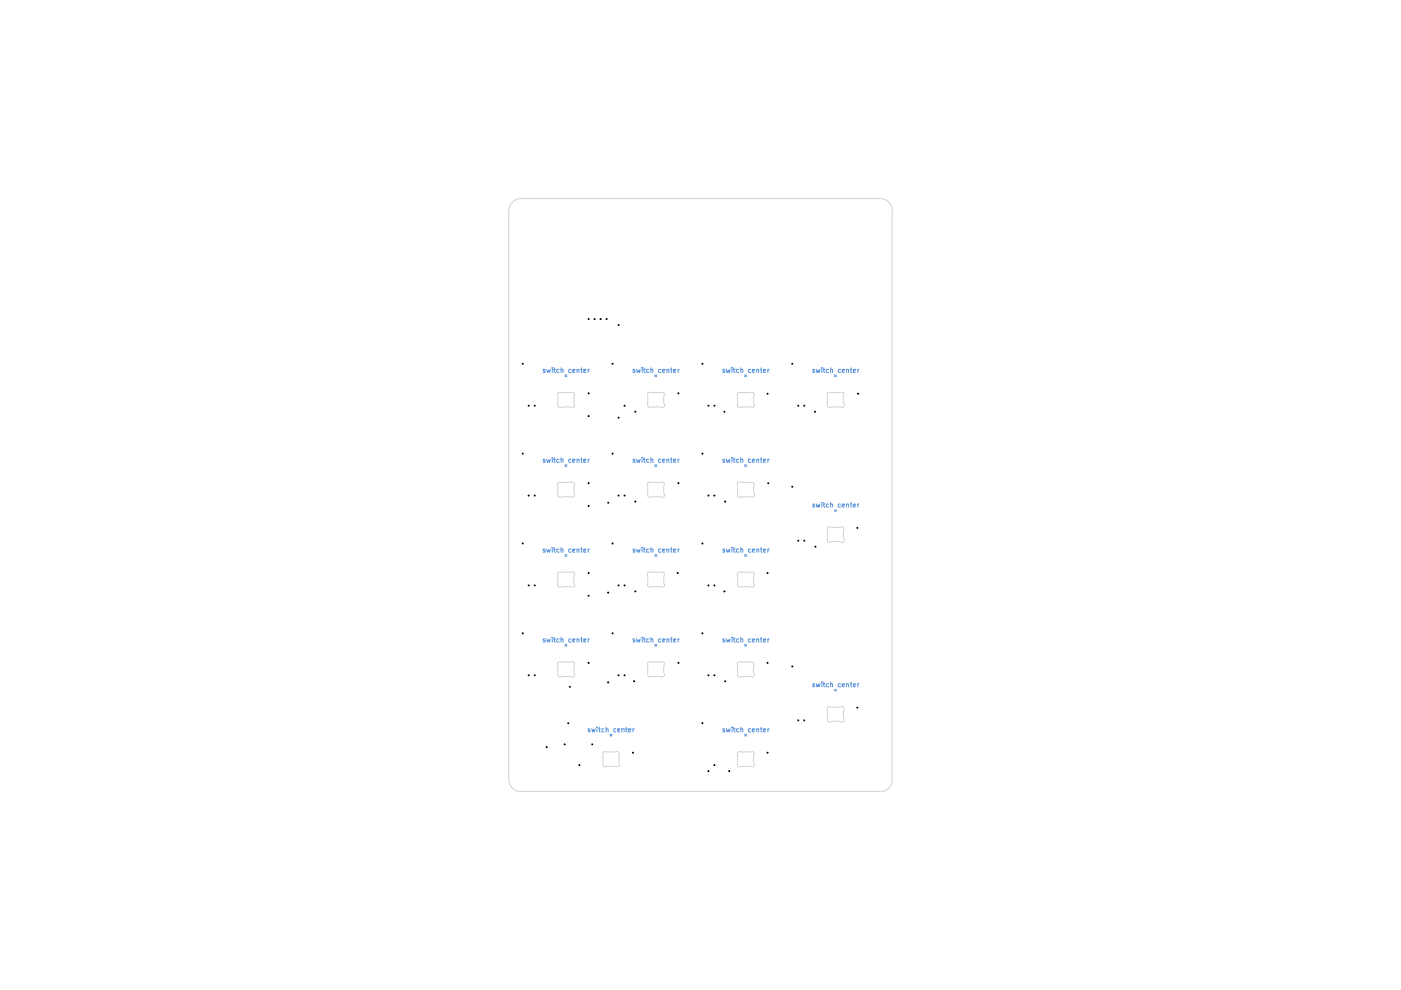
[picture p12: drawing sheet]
<svg xmlns="http://www.w3.org/2000/svg" width="297mm" height="210mm" viewBox="0 0 297 210" stroke-linecap="round" stroke-linejoin="round" font-family="sans-serif">
<g fill="none" stroke="#d0d2cd" stroke-width=".21">
<path d="M107.9 44.6v120.7M110.4 42.1h76.2M110.4 42.1a2.54 2.54 0 0 0-2.5 2.6M186.6 42.1a2.54 2.54 0 0 1 2.6 2.6M189.1 44.6v120.7M118.2 83.9v1.7M118.3 85.7a.5 .5 0 0 0 .1 .6 .5 .5 0 0 0 .6 0M119 83.2a.5 .5 0 0 0-.6 .1 .5 .5 0 0 0-.1 .6M119 83.2h2.1M119.2 86.3l1.9 .1M119.3 86.3l-.3 .1M121.1 83.2a.5 .5 0 0 1 .6 .1 .5 .5 0 0 1 .1 .6"/>
<path d="M121.7 84.1v1.3M121.7 85.5l.1 .2M121.8 83.9l-.1 .2M121.8 85.7a.5 .5 0 0 1-.1 .6 .5 .5 0 0 1-.6 0M137.3 85.7a.5 .5 0 0 0 .2 .6 .5 .5 0 0 0 .5 0M138 83.2a.56 .56 0 0 0-.7 .2 .56 .56 0 0 0 0 .7v1.5M138 83.2h2.1M138.3 86.3l-.2 .1M140.1 83.2a.5 .5 0 0 1 .6 .1 .5 .5 0 0 1 .1 .6M140.7 84.1v1.3M140.8 85.5v.2M140.8 83.9v.2"/>
<path d="M140.9 85.7a.61 .61 0 0 1-.3 .7 .61 .61 0 0 1-.7-.1h-1.6M156.3 83.9v1.7M156.4 85.7a.5 .5 0 0 0 .1 .6 .5 .5 0 0 0 .6 0M157.1 83.2a.5 .5 0 0 0-.6 .1 .5 .5 0 0 0-.1 .6M157.1 83.2h2.1M157.3 86.3l1.9 .1M157.4 86.3l-.3 .1M159.2 83.2a.5 .5 0 0 1 .6 .1 .5 .5 0 0 1 .1 .6M159.8 84.1v1.3M159.8 85.5l.1 .2M159.9 83.9l-.1 .2M159.9 85.7a.5 .5 0 0 1-.1 .6 .5 .5 0 0 1-.6 0"/>
<path d="M175.4 85.7a.5 .5 0 0 0 .2 .6 .5 .5 0 0 0 .5 0M176.1 83.2a.56 .56 0 0 0-.7 .2 .56 .56 0 0 0 0 .7v1.5M176.1 83.2h2.1M176.4 86.3l1.8 .1M176.4 86.3l-.2 .1M178.2 83.2a.5 .5 0 0 1 .6 .1 .5 .5 0 0 1 .1 .6M178.8 84.1v1.3M178.9 85.5v.2M178.9 83.9v.2M179 85.7a.5 .5 0 0 1-.1 .6 .5 .5 0 0 1-.6 0M118.2 102.9v1.8M118.3 104.7a.5 .5 0 0 0 .1 .6 .5 .5 0 0 0 .6 .1"/>
<path d="M119 102.3a.5 .5 0 0 0-.6 0 .5 .5 0 0 0-.1 .6M119 102.2l.2 .1M119.2 105.3l1.9 .1M119.2 102.3h1.6M119.3 105.4h-.3M121.1 102.2l-.3 .1M121.1 102.3a.56 .56 0 0 1 .7 .2 .56 .56 0 0 1-.1 .7M121.7 103.1v1.4M121.7 104.5l.1 .2M121.8 104.7a.5 .5 0 0 1-.1 .6 .5 .5 0 0 1-.6 .1M137.3 102.9v1.8M137.3 104.7a.5 .5 0 0 0 .2 .6 .5 .5 0 0 0 .5 .1"/>
<path d="M138 102.3a.5 .5 0 0 0-.6 0 .5 .5 0 0 0-.1 .6M138 102.2l.3 .1M138.3 105.3l1.8 .1M138.3 102.3h1.6M138.3 105.4h-.2M140.1 102.2l-.2 .1M140.1 102.3a.56 .56 0 0 1 .7 .2 .56 .56 0 0 1 0 .7M140.7 103.1v1.4M140.8 104.5v.2M140.9 104.7a.5 .5 0 0 1-.1 .6 .5 .5 0 0 1-.6 .1M156.3 102.9v1.8M156.4 104.7a.5 .5 0 0 0 .1 .6 .5 .5 0 0 0 .6 .1"/>
<path d="M157.1 102.3a.5 .5 0 0 0-.6 0 .5 .5 0 0 0-.1 .6M157.1 102.2l.2 .1M157.3 105.3l1.9 .1M157.3 102.3h1.6M157.4 105.4h-.3M159.2 102.2l-.3 .1M159.2 102.3a.56 .56 0 0 1 .7 .2 .56 .56 0 0 1-.1 .7M159.8 103.1v1.4M159.8 104.5l.1 .2M159.9 104.7a.5 .5 0 0 1-.1 .6 .5 .5 0 0 1-.6 .1M175.4 112.4v1.9M175.4 114.3a.5 .5 0 0 0 .2 .6 .5 .5 0 0 0 .5 0"/>
<path d="M176.1 111.8a.5 .5 0 0 0-.6 0 .5 .5 0 0 0-.1 .6M176.1 111.8h2.1M176.4 114.8l1.8 .1M176.4 114.9h-.2M178.2 111.8a.5 .5 0 0 1 .6 0 .5 .5 0 0 1 .1 .6M178.8 112.6v1.4M178.9 114.1v.2M178.9 112.4v.2M179 114.3a.5 .5 0 0 1-.1 .6 .5 .5 0 0 1-.6 0M118.2 122v1.7M118.3 123.8a.5 .5 0 0 0 .1 .6 .5 .5 0 0 0 .6 0M119 121.3a.5 .5 0 0 0-.6 .1 .5 .5 0 0 0-.1 .6"/>
<path d="M119 121.3h2.1M119.2 124.4h1.6M119.3 124.4l-.3 .1M120.8 124.4l.3 .1M121.1 121.3a.5 .5 0 0 1 .6 .1 .5 .5 0 0 1 .1 .6M121.7 122.2v1.3M121.7 123.6l.1 .2M121.8 122l-.1 .2M121.8 123.8a.5 .5 0 0 1-.1 .6 .5 .5 0 0 1-.6 0M137.3 123.8a.5 .5 0 0 0 .2 .6 .5 .5 0 0 0 .5 0M138 121.3a.57 .57 0 0 0-.7 .2 .57 .57 0 0 0 0 .7v1.5M138 121.3h2.1"/>
<path d="M138.3 124.4h1.6M138.3 124.4l-.2 .1M139.9 124.4l.2 .1M140.1 121.3a.5 .5 0 0 1 .6 .1 .5 .5 0 0 1 .1 .6M140.7 122.2v1.3M140.8 123.6v.2M140.8 122v.2M140.9 123.8a.5 .5 0 0 1-.1 .6 .5 .5 0 0 1-.6 0M156.3 122v1.7M156.4 123.8a.5 .5 0 0 0 .1 .6 .5 .5 0 0 0 .6 0M157.1 121.3a.5 .5 0 0 0-.6 .1 .5 .5 0 0 0-.1 .6M157.1 121.3h2.1"/>
<path d="M157.3 124.4h1.6M157.4 124.4l-.3 .1M158.9 124.4l.3 .1M159.2 121.3a.5 .5 0 0 1 .6 .1 .5 .5 0 0 1 .1 .6M159.8 122.2v1.3M159.8 123.6l.1 .2M159.9 122l-.1 .2M159.9 123.8a.5 .5 0 0 1-.1 .6 .5 .5 0 0 1-.6 0M118.2 141v1.8M118.3 142.8a.5 .5 0 0 0 .1 .6 .5 .5 0 0 0 .6 .1M119 140.4a.5 .5 0 0 0-.6 0 .5 .5 0 0 0-.1 .6M119 140.3h2.1"/>
<path d="M119.2 143.4l1.9 .1M119.3 143.5h-.3M121.1 140.4a.5 .5 0 0 1 .6 0 .5 .5 0 0 1 .1 .6M121.7 141.2v1.4M121.7 142.6l.1 .2M121.8 141l-.1 .3M121.8 142.8a.5 .5 0 0 1-.1 .6 .5 .5 0 0 1-.6 .1M128.5 159.4a.56 .56 0 0 0-.6 .2 .56 .56 0 0 0-.1 .7v1.5M128.5 159.4h2.1M130.6 159.4a.5 .5 0 0 1 .5 .1 .5 .5 0 0 1 .2 .6M137.3 142.8a.5 .5 0 0 0 .2 .6 .5 .5 0 0 0 .5 .1M138 140.4a.56 .56 0 0 0-.7 .1 .56 .56 0 0 0 0 .7v1.6"/>
<path d="M138 140.3h2.1M138.3 143.5h-.2M140.1 140.4a.5 .5 0 0 1 .6 0 .5 .5 0 0 1 .1 .6M140.7 141.2v1.4M140.8 142.6v.2M140.8 141v.3M140.9 142.8a.61 .61 0 0 1-.3 .7 .61 .61 0 0 1-.7-.1h-1.6M156.3 141v1.8M156.4 142.8a.5 .5 0 0 0 .1 .6 .5 .5 0 0 0 .6 .1M157.1 159.4a.5 .5 0 0 0-.6 .1 .5 .5 0 0 0-.1 .6M157.1 140.4a.5 .5 0 0 0-.6 0 .5 .5 0 0 0-.1 .6M157.1 159.4h2.1"/>
<path d="M157.1 140.3h2.1M157.3 143.4l1.9 .1M157.4 143.5h-.3M159.2 159.4a.56 .56 0 0 1 .7 .2 .56 .56 0 0 1-.1 .7M159.2 140.4a.5 .5 0 0 1 .6 0 .5 .5 0 0 1 .1 .6M159.8 141.2v1.4M159.8 142.6l.1 .2M159.9 141l-.1 .3M159.9 142.8a.5 .5 0 0 1-.1 .6 .5 .5 0 0 1-.6 .1M175.4 152.4a.57 .57 0 0 0 .3 .7 .57 .57 0 0 0 .7-.1M176.4 152.9l1.8 .1M178.8 150.7v1.4"/>
<path d="M178.9 152.2v.2M178.9 150.5v.2M178.9 150.5a.57 .57 0 0 0-.2-.7 .57 .57 0 0 0-.7 .1h-1.6a.61 .61 0 0 0-.9 0 .61 .61 0 0 0-.1 .8v1.7M179 152.4a.5 .5 0 0 1-.1 .6 .5 .5 0 0 1-.6 0M107.9 165.3a2.54 2.54 0 0 0 2.5 2.6M110.4 167.8h76.2M127.9 161.9a.5 .5 0 0 0 .1 .6 .5 .5 0 0 0 .6 0M128.8 162.5l1.8 .1M128.8 162.5l-.2 .1M131.2 160.3v1.3M131.3 161.7v.2M131.3 161.9a.5 .5 0 0 1-.1 .6 .5 .5 0 0 1-.6 0"/>
<path d="M131.3 160.1v.2M156.3 160.1v1.7M156.4 161.9a.5 .5 0 0 0 .1 .6 .5 .5 0 0 0 .6 0M157.3 162.5l1.9 .1M157.4 162.5l-.3 .1M159.8 160.3v1.3M159.8 161.7l.1 .2M159.9 161.9a.5 .5 0 0 1-.1 .6 .5 .5 0 0 1-.6 0M189.2 165.3a2.54 2.54 0 0 1-2.6 2.6"/>
</g>
<g fill="none" stroke="#5994dc" stroke-width=".21">
<path d="M115.6 78.3l-.5 .1 .2 .3h.3v.2h-.5M115.9 78.3l.2 .7 .2-.5 .2 .5 .2-.7M117.1 78v.1M117.1 78.3v.7M117.3 78.3h.5M117.5 78v.8l.3 .2M118.5 78.3h-.4l-.1 .2 .1 .4h.4M119 78.4l.4-.1v.7M119 78v1M119.7 79.4l.5 .5M120.2 79.4l-.5 .5M121.1 78.3h-.5v.2l.1 .5 .4-.1"/>
<path d="M121.4 78.7l.5-.2-.1-.2-.4 .1v.4l.2 .2 .2-.1M122.3 78.4h.5v.6M122.3 78.3v.7M123.1 78.3h.3M123.3 78v.9l.1 .1M123.8 78.7l.4-.2v-.2h-.4v.6h.4M124.7 78.3v.7M125 78.3l-.3 .2M134.6 78.3l-.4 .1 .2 .3h.2v.2h-.4M135 78.3l.1 .7 .3-.5 .2 .5 .1-.7M136.1 78v.1M136.1 78.3v.7"/>
<path d="M136.4 78.3h.4M136.6 78v.8l.2 .2M137.6 78.3h-.4l-.1 .2 .1 .4h.4M138 78.4l.4-.1v.7M138 78v1M138.8 79.4l.5 .5M139.3 79.4l-.5 .5M140.1 78.3h-.4l-.1 .2 .2 .5 .3-.1M140.5 78.7l.5-.2-.1-.2-.4 .1v.4l.1 .2 .3-.1M141.4 78.4h.4v.6M141.4 78.3v.7M142.2 78.3h.3"/>
<path d="M142.3 78v.9l.2 .1M142.8 78.7l.5-.2v-.2h-.5v.6h.5M143.8 78.3v.7M144 78.3l-.2 .2M153.7 78.3l-.5 .1 .2 .3h.3v.2h-.5M154 78.3l.2 .7 .2-.5 .2 .5 .2-.7M155.2 78v.1M155.2 78.3v.7M155.4 78.3h.5M155.6 78v.8l.3 .2M156.6 78.3h-.4l-.1 .2 .1 .4h.4M157.1 78.4l.4-.1v.7"/>
<path d="M157.1 78v1M157.8 79.4l.5 .5M158.3 79.4l-.5 .5M159.2 78.3h-.5v.2l.1 .5 .4-.1M159.5 78.7l.5-.2-.1-.2-.4 .1v.4l.2 .2 .2-.1M160.4 78.4h.5v.6M160.4 78.3v.7M161.2 78.3h.3M161.4 78v.9l.1 .1M161.9 78.7l.4-.2v-.2h-.4v.6h.4M162.8 78.3v.7M163.1 78.3l-.3 .2"/>
<path d="M172.7 78.3l-.4 .1 .2 .3h.2v.2h-.4M173.1 78.3l.1 .7 .3-.5 .2 .5 .1-.7M174.2 78v.1M174.2 78.3v.7M174.5 78.3h.4M174.7 78v.8l.2 .2M175.7 78.3h-.4l-.1 .2 .1 .4h.4M176.1 78.4l.4-.1v.7M176.1 78v1M176.9 79.4l.5 .5M177.4 79.4l-.5 .5M178.2 78.3h-.4l-.1 .2 .2 .5 .3-.1"/>
<path d="M178.6 78.7l.5-.2-.1-.2-.4 .1v.4l.1 .2 .3-.1M179.5 78.4h.4v.6M179.5 78.3v.7M180.3 78.3h.3M180.4 78v.9l.2 .1M180.9 78.7l.5-.2v-.2h-.5v.6h.5M181.9 78.3v.7M182.1 78.3l-.2 .2M115.6 97.4l-.5 .1 .2 .2h.3v.3h-.5M115.9 97.4l.2 .6 .2-.5 .2 .5 .2-.6M117.1 97v.1M117.1 97.4v.6"/>
<path d="M117.3 97.4h.5M117.5 97v.9l.3 .1M118.5 97.4h-.4l-.1 .1 .1 .5h.4M119 97.5l.4-.1v.6M119 97v1M119.7 98.5l.5 .5M120.2 98.5l-.5 .5M121.1 97.4h-.5v.1l.1 .5h.4M121.4 97.7l.5-.2-.1-.1-.4 .1v.4l.2 .1h.2M122.3 97.5h.5v.5M122.3 97.4v.6M123.1 97.4h.3"/>
<path d="M123.3 97v1h.1M123.8 97.7l.4-.2v-.1h-.4v.6h.4M124.7 97.4v.6M125 97.4l-.3 .1M134.6 97.4l-.4 .1 .2 .2h.2v.3h-.4M135 97.4l.1 .6 .3-.5 .2 .5 .1-.6M136.1 97v.1M136.1 97.4v.6M136.4 97.4h.4M136.6 97v.9l.2 .1M137.6 97.4h-.4l-.1 .1 .1 .5h.4M138 97.5l.4-.1v.6"/>
<path d="M138 97v1M138.8 98.5l.5 .5M139.3 98.5l-.5 .5M140.1 97.4h-.4l-.1 .1 .2 .5h.3M140.5 97.7l.5-.2-.1-.1-.4 .1v.4l.1 .1h.3M141.4 97.5h.4v.5M141.4 97.4v.6M142.2 97.4h.3M142.3 97v1h.2M142.8 97.7l.5-.2v-.1h-.5v.6h.5M143.8 97.4v.6M144 97.4l-.2 .1"/>
<path d="M153.7 97.4l-.5 .1 .2 .2h.3v.3h-.5M154 97.4l.2 .6 .2-.5 .2 .5 .2-.6M155.2 97v.1M155.2 97.4v.6M155.4 97.4h.5M155.6 97v.9l.3 .1M156.6 97.4h-.4l-.1 .1 .1 .5h.4M157.1 97.5l.4-.1v.6M157.1 97v1M157.8 98.5l.5 .5M158.3 98.5l-.5 .5M159.2 97.4h-.5v.1l.1 .5h.4"/>
<path d="M159.5 97.7l.5-.2-.1-.1-.4 .1v.4l.2 .1h.2M160.4 97.5h.5v.5M160.4 97.4v.6M161.2 97.4h.3M161.4 97v1h.1M161.9 97.7l.4-.2v-.1h-.4v.6h.4M162.8 97.4v.6M163.1 97.4l-.3 .1M115.6 116.4l-.5 .1 .2 .3h.3v.2h-.5M115.9 116.4l.2 .7 .2-.5 .2 .5 .2-.7M117.1 116.1v.1M117.1 116.4v.7"/>
<path d="M117.3 116.4h.5M117.5 116.1v.8l.3 .2M118.5 116.4h-.4l-.1 .2 .1 .4h.4M119 116.5l.4-.1v.7M119 116.1v1M119.7 117.5l.5 .5M120.2 117.5l-.5 .5M121.1 116.4h-.5v.2l.1 .5 .4-.1M121.4 116.8l.5-.2-.1-.2-.4 .1v.4l.2 .2 .2-.1M122.3 116.5h.5v.6M122.3 116.4v.7M123.1 116.4h.3"/>
<path d="M123.3 116.1v.9l.1 .1M123.8 116.8l.4-.2v-.2h-.4v.6h.4M124.7 116.4v.7M125 116.4l-.3 .2M134.6 116.4l-.4 .1 .2 .3h.2v.2h-.4M135 116.4l.1 .7 .3-.5 .2 .5 .1-.7M136.1 116.1v.1M136.1 116.4v.7M136.4 116.4h.4M136.6 116.1v.8l.2 .2M137.6 116.4h-.4l-.1 .2 .1 .4h.4M138 116.5l.4-.1v.7"/>
<path d="M138 116.1v1M138.8 117.5l.5 .5M139.3 117.5l-.5 .5M140.1 116.4h-.4l-.1 .2 .2 .5 .3-.1M140.5 116.8l.5-.2-.1-.2-.4 .1v.4l.1 .2 .3-.1M141.4 116.5h.4v.6M141.4 116.4v.7M142.2 116.4h.3M142.3 116.1v.9l.2 .1M142.8 116.8l.5-.2v-.2h-.5v.6h.5M143.8 116.4v.7M144 116.4l-.2 .2"/>
<path d="M153.7 116.4l-.5 .1 .2 .3h.3v.2h-.5M154 116.4l.2 .7 .2-.5 .2 .5 .2-.7M155.2 116.1v.1M155.2 116.4v.7M155.4 116.4h.5M155.6 116.1v.8l.3 .2M156.6 116.4h-.4l-.1 .2 .1 .4h.4M157.1 116.5l.4-.1v.7M157.1 116.1v1M157.8 117.5l.5 .5M158.3 117.5l-.5 .5M159.2 116.4h-.5v.2l.1 .5 .4-.1"/>
<path d="M159.5 116.8l.5-.2-.1-.2-.4 .1v.4l.2 .2 .2-.1M160.4 116.5h.5v.6M160.4 116.4v.7M161.2 116.4h.3M161.4 116.1v.9l.1 .1M161.9 116.8l.4-.2v-.2h-.4v.6h.4M162.8 116.4v.7M163.1 116.4l-.3 .2M172.7 106.9l-.2-.1-.2 .2 .4 .3v.1h-.4M173.1 106.8l.1 .7 .3-.5 .2 .5 .1-.7M174.2 106.5v.1M174.2 106.8v.7"/>
<path d="M174.5 106.8h.4M174.7 106.5v.9l.2 .1M175.7 106.9l-.3-.1-.2 .2 .1 .4h.4M176.1 106.9h.4v.6M176.1 106.5v1M176.9 108l.2 .3M177.1 108.3l.3 .2M177.1 108.3l-.2 .2M177.4 108l-.3 .3M178.2 106.9l-.3-.1-.2 .2v.4l.2 .1 .3-.1M178.6 107.2l.5-.1-.2-.3-.3 .2v.4l.1 .1 .3-.1M179.5 106.9l.2-.1 .2 .2v.5"/>
<path d="M179.5 106.8v.7M180.3 106.8h.3M180.4 106.5v.9l.2 .1M180.9 107.2l.5-.1-.1-.3-.4 .1v.5h.5M181.9 106.8v.7M182.1 106.8l-.2 .2M115.6 135.5l-.5 .1 .2 .2h.3v.3h-.5M115.9 135.5l.2 .6 .2-.5 .2 .5 .2-.6M117.1 135.1v.1M117.1 135.5v.6M117.3 135.5h.5M117.5 135.1v.9l.3 .1"/>
<path d="M118.5 135.5h-.4l-.1 .1 .1 .5h.4M119 135.6l.4-.1v.6M119 135.1v1M119.7 136.6l.5 .5M120.2 136.6l-.5 .5M121.1 135.5h-.5v.1l.1 .5h.4M121.4 135.8l.5-.2-.1-.1-.4 .1v.4l.2 .1h.2M122.3 135.6h.5v.5M122.3 135.5v.6M123.1 135.5h.3M123.3 135.1v1h.1M123.8 135.8l.4-.2v-.1h-.4v.6h.4"/>
<path d="M124.7 135.5v.6M125 135.5l-.3 .1M134.6 135.5l-.4 .1 .2 .2h.2v.3h-.4M135 135.5l.1 .6 .3-.5 .2 .5 .1-.6M136.1 135.1v.1M136.1 135.5v.6M136.4 135.5h.4M136.6 135.1v.9l.2 .1M137.6 135.5h-.4l-.1 .1 .1 .5h.4M138 135.6l.4-.1v.6M138 135.1v1M138.8 136.6l.5 .5"/>
<path d="M139.3 136.6l-.5 .5M140.1 135.5h-.4l-.1 .1 .2 .5h.3M140.5 135.8l.5-.2-.1-.1-.4 .1v.4l.1 .1h.3M141.4 135.6h.4v.5M141.4 135.5v.6M142.2 135.5h.3M142.3 135.1v1h.2M142.8 135.8l.5-.2v-.1h-.5v.6h.5M143.8 135.5v.6M144 135.5l-.2 .1M153.7 135.5l-.5 .1 .2 .2h.3v.3h-.5M154 135.5l.2 .6 .2-.5 .2 .5 .2-.6"/>
<path d="M155.2 135.1v.1M155.2 135.5v.6M155.4 135.5h.5M155.6 135.1v.9l.3 .1M156.6 135.5h-.4l-.1 .1 .1 .5h.4M157.1 135.6l.4-.1v.6M157.1 135.1v1M157.8 136.6l.5 .5M158.3 136.6l-.5 .5M159.2 135.5h-.5v.1l.1 .5h.4M159.5 135.8l.5-.2-.1-.1-.4 .1v.4l.2 .1h.2M160.4 135.6h.5v.5"/>
<path d="M160.4 135.5v.6M161.2 135.5h.3M161.4 135.1v1h.1M161.9 135.8l.4-.2v-.1h-.4v.6h.4M162.8 135.5v.6M163.1 135.5l-.3 .1M125.1 154.5h-.4v.3l.4 .2-.1 .2-.3-.1M125.5 154.5l.1 .7 .2-.5 .2 .5 .2-.7M126.6 154.2v.1M126.6 154.5v.7M126.9 154.5h.4M127.1 154.2v.9l.2 .1"/>
<path d="M128 154.5l-.4 .1v.4l.2 .2 .2-.1M128.5 154.6h.4v.6M128.5 154.2v1M129.3 155.6l.5 .5M129.8 155.6l-.5 .5M130.6 154.5l-.5 .1v.4l.2 .2 .3-.1M131 154.9l.4-.2v-.2h-.4v.6h.4M131.8 154.6h.5v.6M131.8 154.5v.7M132.6 154.5h.4M132.8 154.2v.8l.2 .2M133.3 154.9l.5-.2-.1-.2-.4 .1v.4l.1 .2 .3-.1"/>
<path d="M134.2 154.5v.7M134.5 154.5l-.3 .2M153.7 154.5l-.5 .1 .2 .3h.3v.2h-.5M154 154.5l.2 .7 .2-.5 .2 .5 .2-.7M155.2 154.2v.1M155.2 154.5v.7M155.4 154.5h.5M155.6 154.2v.8l.3 .2M156.6 154.5h-.4l-.1 .2 .1 .4h.4M157.1 154.6l.4-.1v.7M157.1 154.2v1M157.8 155.6l.5 .5"/>
<path d="M158.3 155.6l-.5 .5M159.2 154.5h-.5v.2l.1 .5 .4-.1M159.5 154.9l.5-.2-.1-.2-.4 .1v.4l.2 .2 .2-.1M160.4 154.6h.5v.6M160.4 154.5v.7M161.2 154.5h.3M161.4 154.2v.9l.1 .1M161.9 154.9l.4-.2v-.2h-.4v.6h.4M162.8 154.5v.7M163.1 154.5l-.3 .2M172.7 145l-.2-.1-.2 .2 .4 .3v.1h-.4M173.1 144.9l.1 .7 .3-.5 .2 .5 .1-.7"/>
<path d="M174.2 144.6v.1M174.2 144.9v.7M174.5 144.9h.4M174.7 144.6v.9l.2 .1M175.7 145l-.3-.1-.2 .2 .1 .4h.4M176.1 145h.4v.6M176.1 144.6v1M176.9 146.1l.2 .3M177.1 146.4l-.2 .2M177.1 146.4l.3 .2M177.4 146.1l-.3 .3M178.2 145l-.3-.1-.2 .2v.4l.2 .1 .3-.1"/>
<path d="M178.6 145.3l.5-.1-.2-.3-.3 .2v.4l.1 .1 .3-.1M179.5 145l.2-.1 .2 .2v.5M179.5 144.9v.7M180.3 144.9h.3M180.4 144.6v.9l.2 .1M180.9 145.3l.5-.1-.1-.3-.4 .1v.5h.5M181.9 144.9v.7M182.1 144.9l-.2 .2"/>
</g>
<g fill="#000">
<path d="M110.7 76.9l.3 .2-.1 .2-.3-.2zM124.7 67.5l.3 .1-.1 .2-.3-.2zM126 67.5l.3 .1-.1 .2-.3-.2zM127.2 67.5l.4 .1-.2 .2-.3-.2zM128.5 67.5l.3 .1-.1 .2-.3-.2zM129.8 76.9l.3 .2-.1 .2-.3-.2zM131 68.7l.4 .2-.1 .2-.4-.2zM148.8 76.9l.3 .2-.1 .2-.3-.2zM167.9 76.9l.3 .2-.1 .2-.3-.2zM110.7 96l.3 .2-.1 .2-.3-.2zM112 85.8l.3 .2-.1 .2-.3-.2zM113.3 85.8l.3 .2-.1 .2-.3-.2z"/>
<path d="M124.7 88l.3 .2-.1 .2-.3-.2zM124.7 83.2l.3 .2-.1 .2-.3-.2zM129.8 96l.3 .2-.1 .2-.3-.2zM131 88.4l.4 .2-.1 .1-.4-.1zM132.3 85.8l.3 .2-.1 .2-.3-.2zM134.6 87.1l.3 .2-.1 .2-.3-.2zM143.7 83.2l.4 .2-.1 .2-.4-.2zM148.8 96l.3 .2-.1 .2-.3-.2zM150.1 85.8l.3 .2-.1 .2-.3-.2zM151.4 85.8l.3 .2-.1 .2-.3-.2zM153.5 87.1l.3 .2-.1 .2-.3-.2zM162.6 83.3l.3 .2-.1 .2-.3-.2z"/>
<path d="M169.1 85.8l.4 .2-.1 .2-.4-.2zM170.4 85.8l.3 .2-.1 .2-.3-.2zM172.7 87.1l.3 .2-.1 .2-.3-.2zM181.8 83.3l.4 .2-.1 .2-.4-.2zM110.7 115l.3 .2-.1 .2-.3-.2zM112 104.9l.3 .2-.1 .2-.3-.2zM113.3 104.9l.3 .2-.1 .2-.3-.2zM124.7 107.1l.3 .2-.1 .2-.3-.2zM124.7 102.3l.3 .1-.1 .2-.3-.2zM128.8 106.4l.4 .2-.2 .2-.3-.2zM129.8 115l.3 .2-.1 .2-.3-.2zM131 104.9l.4 .2-.1 .2-.4-.2z"/>
<path d="M132.3 104.9l.3 .2-.1 .2-.3-.2zM134.6 106.2l.3 .1-.1 .2-.3-.2zM143.7 102.3l.4 .1-.1 .2-.4-.2zM148.8 115l.3 .2-.1 .2-.3-.2zM150.1 104.9l.3 .2-.1 .2-.3-.2zM151.4 104.9l.3 .2-.1 .2-.3-.2zM153.7 106.2l.3 .1-.1 .2-.4-.2zM162.8 102.3l.3 .1-.1 .2-.3-.2zM167.9 103l.3 .2-.1 .2-.3-.2zM169.1 114.5l.4 .1-.1 .2-.4-.2zM170.4 114.5l.3 .1-.1 .2-.3-.2zM172.8 115.7l.3 .2-.1 .2-.3-.2z"/>
<path d="M181.7 111.7l.3 .2-.1 .2-.3-.2zM110.7 134.1l.3 .2-.1 .2-.3-.2zM112 123.9l.3 .2-.1 .2-.3-.2zM113.3 123.9l.3 .2-.1 .2-.3-.2zM124.7 126.1l.3 .2-.1 .2-.3-.2zM124.7 121.3l.3 .2-.1 .2-.3-.2zM128.8 125.5l.4 .1-.2 .2-.3-.2zM129.8 134.1l.3 .2-.1 .2-.3-.2zM131 123.9l.4 .2-.1 .2-.4-.2zM132.3 123.9l.3 .2-.1 .2-.3-.2zM134.6 125.2l.3 .2-.1 .2-.3-.2zM143.6 121.3l.3 .2-.1 .2-.3-.2z"/>
<path d="M148.8 134.1l.3 .2-.1 .2-.3-.2zM150.1 123.9l.3 .2-.1 .2-.3-.2zM151.4 123.9l.3 .2-.1 .2-.3-.2zM153.5 125.2l.3 .2-.1 .2-.3-.2zM162.6 121.3l.3 .2-.1 .2-.3-.2zM112 143l.3 .2-.1 .2-.3-.2zM113.3 143l.3 .2-.1 .2-.3-.2zM115.8 158.2l.3 .2-.1 .2-.3-.2zM119.6 157.6l.3 .2-.1 .2-.3-.2zM120.4 153.1l.3 .2-.1 .2-.3-.2zM120.7 145.4l.3 .2-.1 .2-.3-.2zM124.7 140.4l.3 .1-.1 .2-.3-.2z"/>
<path d="M125.5 157.6l.3 .2-.1 .2-.4-.2zM128.8 144.5l.4 .2-.2 .2-.3-.2zM131 143l.4 .2-.1 .2-.4-.2zM132.3 143l.3 .2-.1 .2-.3-.2zM134.1 159.4l.3 .2-.1 .2-.3-.2zM134.3 144.3l.4 .1-.1 .2-.4-.2zM143.7 140.4l.4 .1-.1 .2-.4-.2zM148.8 153.1l.3 .2-.1 .2-.3-.2zM150.1 143l.3 .2-.1 .2-.3-.2zM151.4 143l.3 .2-.1 .2-.3-.2zM153.7 144.3l.3 .1-.1 .2-.4-.2zM162.6 159.4l.3 .2-.1 .2-.3-.2z"/>
<path d="M162.6 140.4l.3 .1-.1 .2-.3-.2zM167.9 141.1l.3 .2-.1 .2-.3-.2zM169.1 152.6l.4 .1-.1 .2-.4-.2zM170.4 152.6l.3 .1-.1 .2-.3-.2zM181.7 149.8l.3 .2-.1 .2-.3-.2zM122.7 162l.4 .2-.1 .2-.4-.2zM150.1 163.3l.3 .2-.1 .2-.3-.2zM151.4 162l.3 .2-.1 .2-.3-.2zM154.5 163.3l.3 .2-.1 .2-.3-.2z"/>
</g>
</svg>
